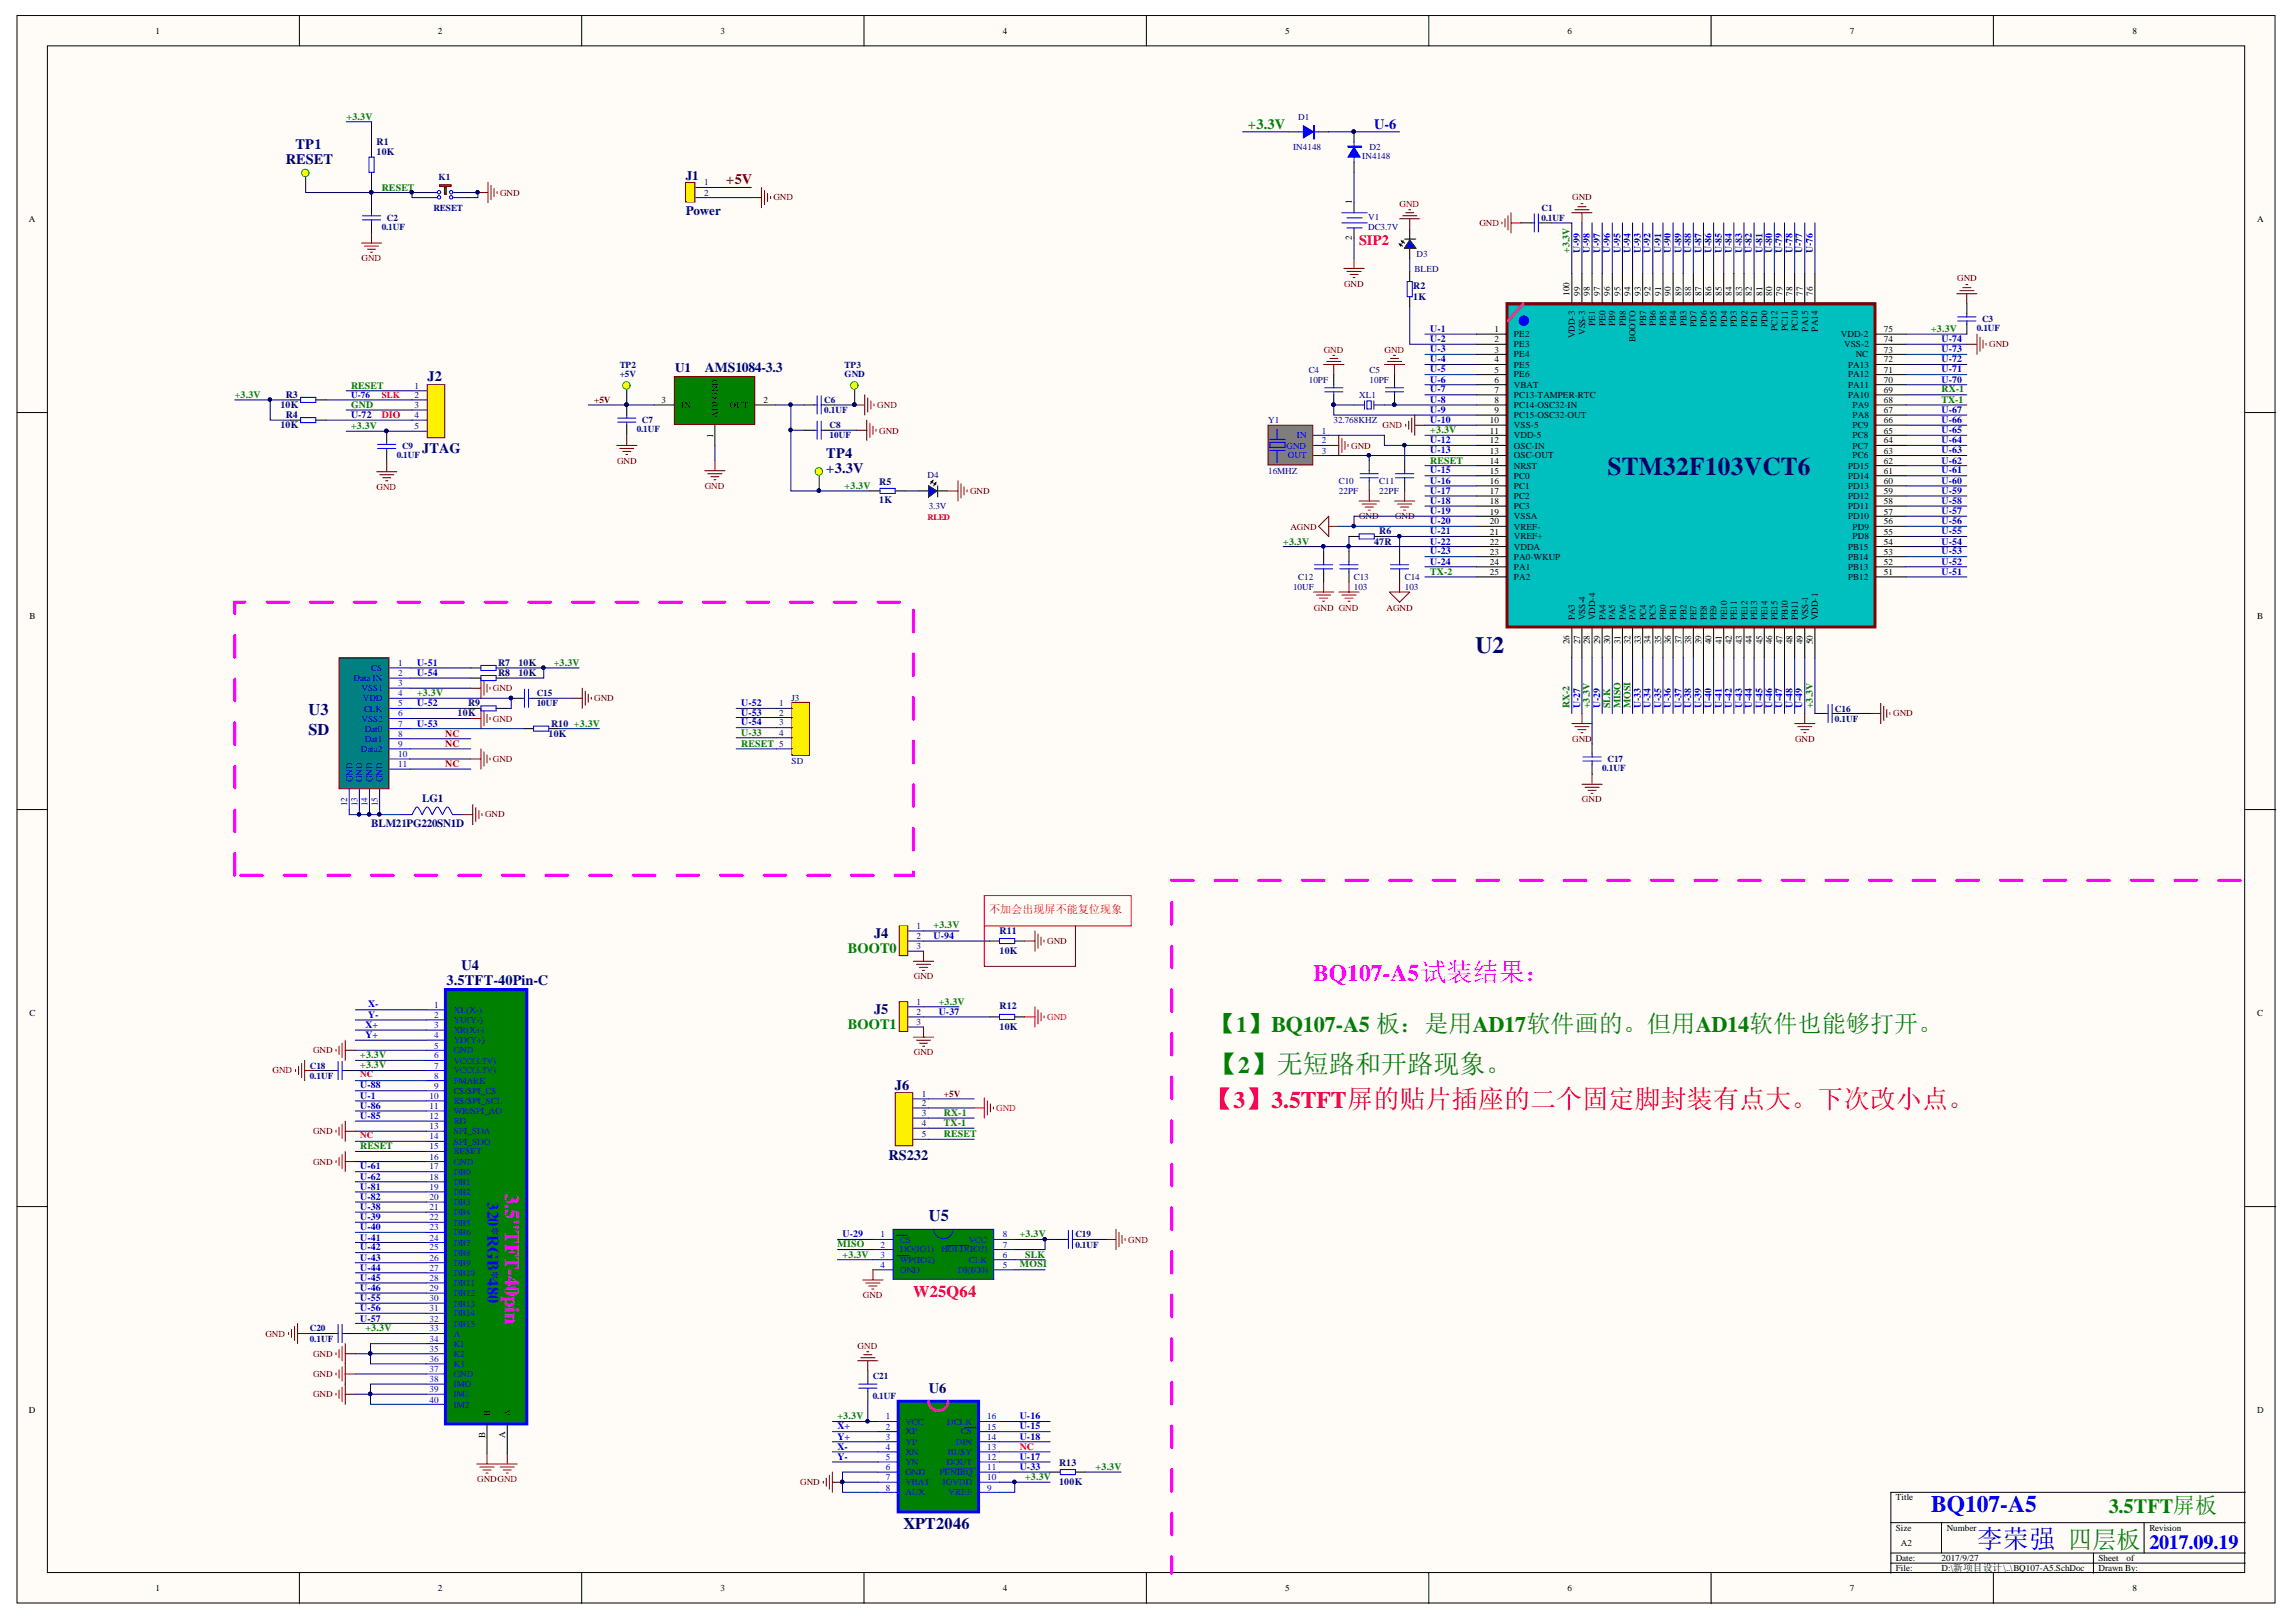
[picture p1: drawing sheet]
<svg xmlns="http://www.w3.org/2000/svg" width="297mm" height="210mm" viewBox="0 0 297 210" stroke-linecap="round" stroke-linejoin="round" font-family="sans-serif">
<defs><g id="words">
<text font-size="3.4" fill="#f00" x="156.2" y="143.4">【3】3.5TFT屏的贴片插座的二个固定脚封装有点大。下次改小点。</text>
<text font-size="3.4" fill="#008000" x="156.8" y="138.8">【2】无短路和开路现象。</text>
<text font-size="3.4" fill="#00f" x="255.7" y="200.3">李荣强 四层板</text>
<text font-size="3.3" fill="#000080" x="208" y="61.5">STM32F103VCT6</text>
<text font-size="3.1" fill="#008000" x="156.8" y="133.6">【1】BQ107-A5 板：是用AD17软件画的。但用AD14软件也能够打开。</text>
<text font-size="3" fill="#000080" x="190.9" y="84.5">U2</text>
<text font-size="3" fill="#f0f" x="169.9" y="127">BQ107-A5试装结果：</text>
<text font-size="3" fill="#00f" x="249.8" y="195.7">BQ107-A5</text>
<text font-size="2.6" fill="#f0f" x="65.4" y="154.5" transform="rotate(90 65.4 154.5)">3.5&quot;TFT-40pin</text>
<text font-size="2.6" fill="#008000" x="272.8" y="195.9">3.5TFT屏板</text>
<text font-size="2.6" fill="#00f" x="278.1" y="200.4">2017.09.19</text>
<g font-size="2.1" fill="#000080">
<text x="39.9" y="92.5">U3</text>
<text x="39.9" y="95.1">SD</text>
<text x="120.2" y="158">U5</text>
<text x="116.9" y="197.9">XPT2046</text>
</g>
<text font-size="2.1" fill="#00f" x="63.1" y="155.6" transform="rotate(90 63.1 155.6)">320*RGB*480</text>
<text font-size="2.1" fill="#f00" x="118.1" y="167.8">W25Q64</text>
<g font-size="1.9" fill="#008000">
<text x="161.4" y="16.7">+3.3V</text>
<text x="109.7" y="123.4">BOOT0</text>
<text x="109.7" y="133.2">BOOT1</text>
</g>
<text font-size="1.9" fill="#00f" x="177.8" y="16.7">U-6</text>
<g font-size="1.9" fill="#000080">
<text x="37" y="21.2">RESET</text>
<text x="38.2" y="19.3">TP1</text>
<text x="55.3" y="49.3">J2</text>
<text x="54.6" y="58.6">JTAG</text>
<text x="106.9" y="59.2">TP4</text>
<text x="106.9" y="61.2">+3.3V</text>
<text x="59.7" y="125.6">U4</text>
<text x="113.1" y="121.3">J4</text>
<text x="57.8" y="127.5">3.5TFT-40Pin-C</text>
<text x="113.1" y="131.2">J5</text>
<text x="115.8" y="141">J6</text>
<text x="114.9" y="150.2">RS232</text>
<text x="120.2" y="180.3">U6</text>
</g>
<text font-size="1.9" fill="#800000" x="94" y="23.8">+5V</text>
<text font-size="1.9" fill="#f00" x="175.8" y="31.7">SIP2</text>
<text font-size="1.8" fill="#000080" x="91.2" y="48.1">AMS1084-3.3</text>
<g font-size="1.7" fill="#000080">
<text x="88.7" y="23.2">J1</text>
<text x="88.7" y="27.8">Power</text>
<text x="87.4" y="48.1">U1</text>
</g>
<g font-size="1.4" fill="#000080">
<text x="48" y="107.1">BLM21PG220SN1D</text>
<text x="54.6" y="103.8">LG1</text>
</g>
<text font-size="1.4" fill="#f00" x="128" y="118.2">不加会出现屏不能复位现象</text>
<g font-size="1.3" fill="#008000">
<text x="44.8" y="15.5">+3.3V</text>
<text x="49.4" y="24.7">RESET</text>
<text x="203.1" y="32.8" transform="rotate(-90 203.1 32.8)">+3.3V</text>
<text x="249.8" y="42.9">+3.3V</text>
<text x="30.4" y="51.5">+3.3V</text>
<text x="45.4" y="50.3">RESET</text>
<text x="45.4" y="52.8">GND</text>
<text x="251.2" y="52.1">TX-1</text>
<text x="251.2" y="50.8">RX-1</text>
<text x="45.4" y="55.5">+3.3V</text>
<text x="185" y="60">RESET</text>
<text x="185" y="56">+3.3V</text>
<text x="109.3" y="63.3">+3.3V</text>
<text x="166" y="70.5">+3.3V</text>
<text x="185" y="74.4">TX-2</text>
<text x="71.6" y="86.2">+3.3V</text>
<text x="54" y="90.1">+3.3V</text>
<text x="95.9" y="95.2">U-33</text>
<text x="203.1" y="91.7" transform="rotate(-90 203.1 91.7)">RX-2</text>
<text x="205.7" y="91.7" transform="rotate(-90 205.7 91.7)">+3.3V</text>
<text x="208.3" y="91.7" transform="rotate(-90 208.3 91.7)">SLK</text>
<text x="209.7" y="91.7" transform="rotate(-90 209.7 91.7)">MISO</text>
<text x="210.9" y="91.7" transform="rotate(-90 210.9 91.7)">MOSI</text>
<text x="234.5" y="91.7" transform="rotate(-90 234.5 91.7)">+3.3V</text>
<text x="95.9" y="96.7">RESET 5</text>
<text x="120.8" y="120.2">+3.3V</text>
<text x="121.4" y="130">+3.3V</text>
<text x="46.6" y="137">+3.3V</text>
<text x="46.6" y="138.2">+3.3V</text>
<text x="46.6" y="148.7">RESET</text>
<text x="122.1" y="144.4">RX-1</text>
<text x="122.1" y="145.8">TX-1</text>
<text x="122.1" y="147.2">RESET</text>
<text x="108.3" y="161.4">MISO</text>
<text x="131.9" y="160.1">+3.3V</text>
<text x="109" y="162.7">+3.3V</text>
<text x="131.9" y="164">MOSI</text>
<text x="132.6" y="162.7">SLK</text>
<text x="47.3" y="172.3">+3.3V</text>
<text x="108.3" y="183.7">+3.3V</text>
<text x="132.6" y="191.6">+3.3V</text>
<text x="141.7" y="190.2">+3.3V</text>
</g>
<g font-size="1.3" fill="#000080">
<text x="48.7" y="18.8">R1</text>
<text x="48.7" y="20">10K</text>
<text x="182.8" y="37.4">R2</text>
<text x="182.8" y="38.9">1K</text>
<text x="36.3" y="52.8">10K</text>
<text x="37" y="51.5">R3</text>
<text x="36.3" y="55.4">10K</text>
<text x="37" y="54.1">R4</text>
<text x="113.7" y="62.8">R5</text>
<text x="113.7" y="65.1">1K</text>
<text x="177.8" y="70.5">47R</text>
<text x="178.4" y="69.1">R6</text>
<text x="64.4" y="86.2">R7</text>
<text x="64.4" y="87.5">R8</text>
<text x="67.1" y="86.2">10K</text>
<text x="67.1" y="87.5">10K</text>
<text x="59.2" y="92.7">10K</text>
<text x="60.6" y="91.4">R9</text>
<text x="71" y="95.3">10K</text>
<text x="71.3" y="94">R10 +3.3V</text>
<text x="129.3" y="120.8">R11</text>
<text x="129.3" y="123.5">10K</text>
<text x="129.3" y="130.6">R12</text>
<text x="129.3" y="133.3">10K</text>
<text x="137" y="189.8">R13</text>
<text x="137" y="192.1">100K</text>
</g>
<g font-size="1.3" fill="#00f">
<text x="204.4" y="32.8" transform="rotate(-90 204.4 32.8)">U-99</text>
<text x="205.7" y="32.8" transform="rotate(-90 205.7 32.8)">U-98</text>
<text x="207" y="32.8" transform="rotate(-90 207 32.8)">U-97</text>
<text x="208.3" y="32.8" transform="rotate(-90 208.3 32.8)">U-96</text>
<text x="209.7" y="32.8" transform="rotate(-90 209.7 32.8)">U-95</text>
<text x="210.9" y="32.8" transform="rotate(-90 210.9 32.8)">U-94</text>
<text x="212.3" y="32.8" transform="rotate(-90 212.3 32.8)">U-93</text>
<text x="213.5" y="32.8" transform="rotate(-90 213.5 32.8)">U-92</text>
<text x="214.9" y="32.8" transform="rotate(-90 214.9 32.8)">U-91</text>
<text x="216.2" y="32.8" transform="rotate(-90 216.2 32.8)">U-90</text>
<text x="217.5" y="32.8" transform="rotate(-90 217.5 32.8)">U-89</text>
<text x="218.8" y="32.8" transform="rotate(-90 218.8 32.8)">U-88</text>
<text x="220.1" y="32.8" transform="rotate(-90 220.1 32.8)">U-87</text>
<text x="221.4" y="32.8" transform="rotate(-90 221.4 32.8)">U-86</text>
<text x="222.8" y="32.8" transform="rotate(-90 222.8 32.8)">U-85</text>
<text x="224" y="32.8" transform="rotate(-90 224 32.8)">U-84</text>
<text x="225.4" y="32.8" transform="rotate(-90 225.4 32.8)">U-83</text>
<text x="226.7" y="32.8" transform="rotate(-90 226.7 32.8)">U-82</text>
<text x="228" y="32.8" transform="rotate(-90 228 32.8)">U-81</text>
<text x="229.3" y="32.8" transform="rotate(-90 229.3 32.8)">U-80</text>
<text x="230.5" y="32.8" transform="rotate(-90 230.5 32.8)">U-79</text>
<text x="231.9" y="32.8" transform="rotate(-90 231.9 32.8)">U-78</text>
<text x="233.2" y="32.8" transform="rotate(-90 233.2 32.8)">U-77</text>
<text x="234.5" y="32.8" transform="rotate(-90 234.5 32.8)">U-76</text>
<text x="185" y="42.9">U-1</text>
<text x="185" y="44.3">U-2</text>
<text x="185" y="45.5">U-3</text>
<text x="185" y="46.9">U-4</text>
<text x="251.2" y="46.9">U-72</text>
<text x="251.2" y="45.5">U-73</text>
<text x="251.2" y="44.3">U-74</text>
<text x="185" y="48.2">U-5</text>
<text x="185" y="49.5">U-6</text>
<text x="185" y="50.8">U-7</text>
<text x="185" y="52.1">U-8</text>
<text x="185" y="53.4">U-9</text>
<text x="251.2" y="53.4">U-67</text>
<text x="251.2" y="49.5">U-70</text>
<text x="251.2" y="48.2">U-71</text>
<text x="45.4" y="54.1">U-72</text>
<text x="185" y="54.8">U-10</text>
<text x="185" y="57.4">U-12</text>
<text x="185" y="58.6">U-13</text>
<text x="251.2" y="60">U-62</text>
<text x="251.2" y="58.6">U-63</text>
<text x="251.2" y="57.4">U-64</text>
<text x="251.2" y="56">U-65</text>
<text x="251.2" y="54.8">U-66</text>
<text x="185" y="61.3">U-15</text>
<text x="185" y="62.6">U-16</text>
<text x="185" y="63.9">U-17</text>
<text x="185" y="65.2">U-18</text>
<text x="251.2" y="65.2">U-58</text>
<text x="251.2" y="63.9">U-59</text>
<text x="251.2" y="62.6">U-60</text>
<text x="251.2" y="61.3">U-61</text>
<text x="185" y="66.5">U-19</text>
<text x="185" y="67.9">U-20</text>
<text x="185" y="69.1">U-21</text>
<text x="185" y="70.5">U-22</text>
<text x="185" y="71.7">U-23</text>
<text x="251.2" y="71.7">U-53</text>
<text x="251.2" y="70.5">U-54</text>
<text x="251.2" y="69.1">U-55</text>
<text x="251.2" y="67.9">U-56</text>
<text x="251.2" y="66.5">U-57</text>
<text x="185" y="73.1">U-24</text>
<text x="251.2" y="74.4">U-51</text>
<text x="251.2" y="73.1">U-52</text>
<text x="54" y="86.2">U-51</text>
<text x="54" y="87.5">U-54</text>
<text x="54" y="91.4">U-52</text>
<text x="54" y="94">U-53</text>
<text x="95.9" y="91.4">U-52</text>
<text x="95.9" y="92.6">U-53</text>
<text x="95.9" y="93.9">U-54</text>
<text x="204.4" y="91.7" transform="rotate(-90 204.4 91.7)">U-27</text>
<text x="207" y="91.7" transform="rotate(-90 207 91.7)">U-29</text>
<text x="212.3" y="91.7" transform="rotate(-90 212.3 91.7)">U-33</text>
<text x="213.5" y="91.7" transform="rotate(-90 213.5 91.7)">U-34</text>
<text x="214.9" y="91.7" transform="rotate(-90 214.9 91.7)">U-35</text>
<text x="216.2" y="91.7" transform="rotate(-90 216.2 91.7)">U-36</text>
<text x="217.5" y="91.7" transform="rotate(-90 217.5 91.7)">U-37</text>
<text x="218.8" y="91.7" transform="rotate(-90 218.8 91.7)">U-38</text>
<text x="220.1" y="91.7" transform="rotate(-90 220.1 91.7)">U-39</text>
<text x="221.4" y="91.7" transform="rotate(-90 221.4 91.7)">U-40</text>
<text x="222.8" y="91.7" transform="rotate(-90 222.8 91.7)">U-41</text>
<text x="224" y="91.7" transform="rotate(-90 224 91.7)">U-42</text>
<text x="225.4" y="91.7" transform="rotate(-90 225.4 91.7)">U-43</text>
<text x="226.7" y="91.7" transform="rotate(-90 226.7 91.7)">U-44</text>
<text x="228" y="91.7" transform="rotate(-90 228 91.7)">U-45</text>
<text x="229.3" y="91.7" transform="rotate(-90 229.3 91.7)">U-46</text>
<text x="230.5" y="91.7" transform="rotate(-90 230.5 91.7)">U-47</text>
<text x="231.9" y="91.7" transform="rotate(-90 231.9 91.7)">U-48</text>
<text x="233.2" y="91.7" transform="rotate(-90 233.2 91.7)">U-49</text>
<text x="120.8" y="121.5">U-94</text>
<text x="47.6" y="130.4">X-</text>
<text x="47.6" y="131.7">Y-</text>
<text x="121.4" y="131.3">U-37</text>
<text x="47.3" y="133">X+</text>
<text x="47.3" y="134.4">Y+</text>
<text x="46.6" y="140.9">U-88</text>
<text x="46.6" y="142.2">U-1</text>
<text x="46.6" y="143.5">U-86</text>
<text x="46.6" y="144.8">U-85</text>
<text x="46.6" y="151.3">U-61</text>
<text x="46.6" y="152.7">U-62</text>
<text x="46.6" y="154">U-81</text>
<text x="46.6" y="155.3">U-82</text>
<text x="46.6" y="156.6">U-38</text>
<text x="46.6" y="157.9">U-39</text>
<text x="46.6" y="159.2">U-40</text>
<text x="46.6" y="160.5">U-41</text>
<text x="46.6" y="161.8">U-42</text>
<text x="109" y="160.1">U-29</text>
<text x="46.6" y="163.2">U-43</text>
<text x="46.6" y="164.4">U-44</text>
<text x="46.6" y="165.8">U-45</text>
<text x="46.6" y="167">U-46</text>
<text x="46.6" y="168.4">U-55</text>
<text x="46.6" y="169.7">U-56</text>
<text x="46.6" y="171">U-57</text>
<text x="108.3" y="185">X+</text>
<text x="131.9" y="185">U-15</text>
<text x="131.9" y="183.7">U-16</text>
<text x="108.3" y="186.3">Y+</text>
<text x="108.3" y="187.6">X-</text>
<text x="108.3" y="188.9">Y-</text>
<text x="131.9" y="188.9">U-17</text>
<text x="131.9" y="186.3">U-18</text>
<text x="131.9" y="190.2">U-33</text>
</g>
<g font-size="1.3" fill="#f00">
<text x="49.4" y="54.1">DIO</text>
<text x="131.9" y="187.6">NC</text>
</g>
<g font-size="1.3" fill="#bf0000">
<text x="57.6" y="95.3">NC</text>
<text x="57.6" y="99.3">NC</text>
<text x="57.6" y="96.7">NC</text>
</g>
<g font-size="1.2">
<text x="20.1" y="4.4">1</text>
<text x="56.7" y="4.4">2</text>
<text x="93.2" y="4.4">3</text>
<text x="129.7" y="4.4">4</text>
<text x="166.3" y="4.4">5</text>
<text x="202.8" y="4.4">6</text>
<text x="239.3" y="4.4">7</text>
<text x="275.9" y="4.4">8</text>
<text x="3.7" y="28.7">A</text>
<text x="174.9" y="26.5" transform="rotate(-90 174.9 26.5)">1</text>
<text x="292" y="28.7">A</text>
<text x="174.9" y="31.1" transform="rotate(-90 174.9 31.1)">2</text>
<text x="203.1" y="38.3" transform="rotate(-90 203.1 38.3)">100</text>
<text x="204.4" y="38.3" transform="rotate(-90 204.4 38.3)">99</text>
<text x="205.7" y="38.3" transform="rotate(-90 205.7 38.3)">98</text>
<text x="207" y="38.3" transform="rotate(-90 207 38.3)">97</text>
<text x="208.3" y="38.3" transform="rotate(-90 208.3 38.3)">96</text>
<text x="209.7" y="38.3" transform="rotate(-90 209.7 38.3)">95</text>
<text x="210.9" y="38.3" transform="rotate(-90 210.9 38.3)">94</text>
<text x="212.3" y="38.3" transform="rotate(-90 212.3 38.3)">93</text>
<text x="213.5" y="38.3" transform="rotate(-90 213.5 38.3)">92</text>
<text x="214.9" y="38.3" transform="rotate(-90 214.9 38.3)">91</text>
<text x="216.2" y="38.3" transform="rotate(-90 216.2 38.3)">90</text>
<text x="217.5" y="38.3" transform="rotate(-90 217.5 38.3)">89</text>
<text x="218.8" y="38.3" transform="rotate(-90 218.8 38.3)">88</text>
<text x="220.1" y="38.3" transform="rotate(-90 220.1 38.3)">87</text>
<text x="221.4" y="38.3" transform="rotate(-90 221.4 38.3)">86</text>
<text x="222.8" y="38.3" transform="rotate(-90 222.8 38.3)">85</text>
<text x="224" y="38.3" transform="rotate(-90 224 38.3)">84</text>
<text x="225.4" y="38.3" transform="rotate(-90 225.4 38.3)">83</text>
<text x="226.7" y="38.3" transform="rotate(-90 226.7 38.3)">82</text>
<text x="228" y="38.3" transform="rotate(-90 228 38.3)">81</text>
<text x="229.3" y="38.3" transform="rotate(-90 229.3 38.3)">80</text>
<text x="230.6" y="38.3" transform="rotate(-90 230.6 38.3)">79</text>
<text x="231.9" y="38.3" transform="rotate(-90 231.9 38.3)">78</text>
<text x="233.2" y="38.3" transform="rotate(-90 233.2 38.3)">77</text>
<text x="234.5" y="38.3" transform="rotate(-90 234.5 38.3)">76</text>
<text x="193.3" y="43">1</text>
<text x="193.3" y="44.3">2</text>
<text x="193.3" y="45.6">3</text>
<text x="193.3" y="46.9">4</text>
<text x="195.9" y="43.6">PE2</text>
<text x="195.9" y="45">PE3</text>
<text x="195.9" y="46.2">PE4</text>
<text x="195.9" y="47.6">PE5</text>
<text x="203.7" y="43.8" transform="rotate(-90 203.7 43.8)">VDD-3</text>
<text x="205.1" y="43.4" transform="rotate(-90 205.1 43.4)">VSS-3</text>
<text x="206.4" y="42.2" transform="rotate(-90 206.4 42.2)">PE1</text>
<text x="207.7" y="42.2" transform="rotate(-90 207.7 42.2)">PE0</text>
<text x="209" y="42.3" transform="rotate(-90 209 42.3)">PB9</text>
<text x="210.3" y="42.3" transform="rotate(-90 210.3 42.3)">PB8</text>
<text x="211.6" y="44.3" transform="rotate(-90 211.6 44.3)">BOOTO</text>
<text x="213" y="42.3" transform="rotate(-90 213 42.3)">PB7</text>
<text x="214.2" y="42.3" transform="rotate(-90 214.2 42.3)">PB6</text>
<text x="215.6" y="42.3" transform="rotate(-90 215.6 42.3)">PB5</text>
<text x="216.8" y="42.3" transform="rotate(-90 216.8 42.3)">PB4</text>
<text x="218.2" y="42.3" transform="rotate(-90 218.2 42.3)">PB3</text>
<text x="219.5" y="42.3" transform="rotate(-90 219.5 42.3)">PD7</text>
<text x="220.8" y="42.3" transform="rotate(-90 220.8 42.3)">PD6</text>
<text x="222.1" y="42.3" transform="rotate(-90 222.1 42.3)">PD5</text>
<text x="223.4" y="42.3" transform="rotate(-90 223.4 42.3)">PD4</text>
<text x="224.7" y="42.3" transform="rotate(-90 224.7 42.3)">PD3</text>
<text x="226.1" y="42.3" transform="rotate(-90 226.1 42.3)">PD2</text>
<text x="227.3" y="42.3" transform="rotate(-90 227.3 42.3)">PD1</text>
<text x="228.7" y="42.3" transform="rotate(-90 228.7 42.3)">PD0</text>
<text x="230" y="42.8" transform="rotate(-90 230 42.8)">PC12</text>
<text x="231.3" y="42.8" transform="rotate(-90 231.3 42.8)">PC11</text>
<text x="232.6" y="42.8" transform="rotate(-90 232.6 42.8)">PC10</text>
<text x="233.9" y="42.9" transform="rotate(-90 233.9 42.9)">PA15</text>
<text x="235.2" y="42.9" transform="rotate(-90 235.2 42.9)">PA14</text>
<text x="238.2" y="43.6">VDD-2</text>
<text x="238.6" y="45">VSS-2</text>
<text x="239.1" y="47.6">PA13</text>
<text x="240.1" y="46.2">NC</text>
<text x="243.7" y="46.9">72</text>
<text x="243.7" y="45.6">73</text>
<text x="243.7" y="44.3">74</text>
<text x="243.7" y="43">75</text>
<text x="85.6" y="52.1">3</text>
<text x="88.1" y="52.8">IN</text>
<text x="94.4" y="52.8">OUT</text>
<text x="98.8" y="52.1">2</text>
<text x="193.3" y="48.3">5</text>
<text x="193.3" y="49.5">6</text>
<text x="193.3" y="50.9">7</text>
<text x="193.3" y="52.1">8</text>
<text x="193.3" y="53.5">9</text>
<text x="195.9" y="48.8">PE6</text>
<text x="195.9" y="50.2">VBAT</text>
<text x="195.9" y="51.5">PC13-TAMPER-RTC</text>
<text x="195.9" y="52.8">PC14-OSC32-IN</text>
<text x="239.1" y="51.5">PA10</text>
<text x="239.1" y="50.2">PA11</text>
<text x="239.1" y="48.8">PA12</text>
<text x="239.7" y="52.8">PA9</text>
<text x="243.7" y="53.5">67</text>
<text x="243.7" y="52.1">68</text>
<text x="243.7" y="50.9">69</text>
<text x="243.7" y="49.5">70</text>
<text x="243.7" y="48.3">71</text>
<text x="92.3" y="56.7" transform="rotate(-90 92.3 56.7)">1</text>
<text x="92.9" y="54.1" transform="rotate(-90 92.9 54.1)">ADJ/GND</text>
<text x="192.7" y="54.8">10</text>
<text x="192.7" y="56.1">11</text>
<text x="192.7" y="57.4">12</text>
<text x="192.7" y="58.7">13</text>
<text x="192.7" y="60">14</text>
<text x="195.9" y="54.1">PC15-OSC32-OUT</text>
<text x="195.9" y="55.4">VSS-5</text>
<text x="195.9" y="56.7">VDD-5</text>
<text x="195.9" y="58.1">OSC-IN</text>
<text x="195.9" y="59.3">OSC-OUT</text>
<text x="239.7" y="59.3">PC6</text>
<text x="239.7" y="58.1">PC7</text>
<text x="239.7" y="56.7">PC8</text>
<text x="239.7" y="55.4">PC9</text>
<text x="239.7" y="54.1">PA8</text>
<text x="243.7" y="60">62</text>
<text x="243.7" y="58.7">63</text>
<text x="243.7" y="57.4">64</text>
<text x="243.7" y="56.1">65</text>
<text x="243.7" y="54.8">66</text>
<text x="192.7" y="61.3">15</text>
<text x="192.7" y="62.6">16</text>
<text x="192.7" y="64">17</text>
<text x="192.7" y="65.2">18</text>
<text x="195.9" y="60.7">NRST</text>
<text x="195.9" y="61.9">PC0</text>
<text x="195.9" y="63.3">PC1</text>
<text x="195.9" y="64.6">PC2</text>
<text x="195.9" y="65.9">PC3</text>
<text x="239.1" y="65.9">PD11</text>
<text x="239.1" y="64.6">PD12</text>
<text x="239.1" y="63.3">PD13</text>
<text x="239.1" y="61.9">PD14</text>
<text x="239.1" y="60.7">PD15</text>
<text x="243.7" y="65.2">58</text>
<text x="243.7" y="64">59</text>
<text x="243.7" y="62.6">60</text>
<text x="243.7" y="61.3">61</text>
<text x="192.7" y="66.6">19</text>
<text x="192.7" y="67.9">20</text>
<text x="192.7" y="69.2">21</text>
<text x="192.7" y="70.5">22</text>
<text x="192.7" y="71.8">23</text>
<text x="195.9" y="67.2">VSSA</text>
<text x="195.9" y="68.5">VREF-</text>
<text x="195.9" y="69.8">VREF+</text>
<text x="195.9" y="71.1">VDDA</text>
<text x="239.1" y="71.1">PB15</text>
<text x="239.1" y="67.2">PD10</text>
<text x="239.7" y="69.8">PD8</text>
<text x="239.7" y="68.5">PD9</text>
<text x="243.7" y="71.8">53</text>
<text x="243.7" y="70.5">54</text>
<text x="243.7" y="69.2">55</text>
<text x="243.7" y="67.9">56</text>
<text x="243.7" y="66.6">57</text>
<text x="192.7" y="73.1">24</text>
<text x="192.7" y="74.4">25</text>
<text x="195.9" y="72.4">PA0-WKUP</text>
<text x="195.9" y="73.8">PA1</text>
<text x="195.9" y="75">PA2</text>
<text x="239.1" y="75">PB12</text>
<text x="239.1" y="73.8">PB13</text>
<text x="239.1" y="72.4">PB14</text>
<text x="243.7" y="74.4">51</text>
<text x="243.7" y="73.1">52</text>
<text x="3.8" y="80.1">B</text>
<text x="203.1" y="83.4" transform="rotate(-90 203.1 83.4)">26</text>
<text x="203.7" y="80.3" transform="rotate(-90 203.7 80.3)">PA3</text>
<text x="204.4" y="83.4" transform="rotate(-90 204.4 83.4)">27</text>
<text x="205.1" y="80.3" transform="rotate(-90 205.1 80.3)">VSS-4</text>
<text x="205.7" y="83.4" transform="rotate(-90 205.7 83.4)">28</text>
<text x="206.4" y="80.3" transform="rotate(-90 206.4 80.3)">VDD-4</text>
<text x="207" y="83.4" transform="rotate(-90 207 83.4)">29</text>
<text x="207.7" y="80.3" transform="rotate(-90 207.7 80.3)">PA4</text>
<text x="208.3" y="83.4" transform="rotate(-90 208.3 83.4)">30</text>
<text x="209" y="80.3" transform="rotate(-90 209 80.3)">PA5</text>
<text x="209.7" y="83.4" transform="rotate(-90 209.7 83.4)">31</text>
<text x="210.3" y="80.3" transform="rotate(-90 210.3 80.3)">PA6</text>
<text x="210.9" y="83.4" transform="rotate(-90 210.9 83.4)">32</text>
<text x="211.6" y="80.3" transform="rotate(-90 211.6 80.3)">PA7</text>
<text x="212.3" y="83.4" transform="rotate(-90 212.3 83.4)">33</text>
<text x="213" y="80.3" transform="rotate(-90 213 80.3)">PC4</text>
<text x="213.5" y="83.4" transform="rotate(-90 213.5 83.4)">34</text>
<text x="214.2" y="80.3" transform="rotate(-90 214.2 80.3)">PC5</text>
<text x="214.9" y="83.4" transform="rotate(-90 214.9 83.4)">35</text>
<text x="215.6" y="80.3" transform="rotate(-90 215.6 80.3)">PB0</text>
<text x="216.2" y="83.4" transform="rotate(-90 216.2 83.4)">36</text>
<text x="216.8" y="80.3" transform="rotate(-90 216.8 80.3)">PB1</text>
<text x="217.5" y="83.4" transform="rotate(-90 217.5 83.4)">37</text>
<text x="218.2" y="80.3" transform="rotate(-90 218.2 80.3)">PB2</text>
<text x="218.8" y="83.4" transform="rotate(-90 218.8 83.4)">38</text>
<text x="219.5" y="80.3" transform="rotate(-90 219.5 80.3)">PE7</text>
<text x="220.1" y="83.4" transform="rotate(-90 220.1 83.4)">39</text>
<text x="220.8" y="80.3" transform="rotate(-90 220.8 80.3)">PE8</text>
<text x="221.4" y="83.4" transform="rotate(-90 221.4 83.4)">40</text>
<text x="222.1" y="80.3" transform="rotate(-90 222.1 80.3)">PE9</text>
<text x="222.8" y="83.4" transform="rotate(-90 222.8 83.4)">41</text>
<text x="223.4" y="80.3" transform="rotate(-90 223.4 80.3)">PE10</text>
<text x="224" y="83.4" transform="rotate(-90 224 83.4)">42</text>
<text x="224.7" y="80.3" transform="rotate(-90 224.7 80.3)">PE11</text>
<text x="225.4" y="83.4" transform="rotate(-90 225.4 83.4)">43</text>
<text x="226.1" y="80.3" transform="rotate(-90 226.1 80.3)">PE12</text>
<text x="226.7" y="83.4" transform="rotate(-90 226.7 83.4)">44</text>
<text x="227.3" y="80.3" transform="rotate(-90 227.3 80.3)">PE13</text>
<text x="228" y="83.4" transform="rotate(-90 228 83.4)">45</text>
<text x="228.7" y="80.3" transform="rotate(-90 228.7 80.3)">PE14</text>
<text x="229.3" y="83.4" transform="rotate(-90 229.3 83.4)">46</text>
<text x="230" y="80.3" transform="rotate(-90 230 80.3)">PE15</text>
<text x="230.6" y="83.4" transform="rotate(-90 230.6 83.4)">47</text>
<text x="231.3" y="80.3" transform="rotate(-90 231.3 80.3)">PB10</text>
<text x="231.9" y="83.4" transform="rotate(-90 231.9 83.4)">48</text>
<text x="232.6" y="80.3" transform="rotate(-90 232.6 80.3)">PB11</text>
<text x="233.2" y="83.4" transform="rotate(-90 233.2 83.4)">49</text>
<text x="233.9" y="80.3" transform="rotate(-90 233.9 80.3)">VSS-1</text>
<text x="234.5" y="83.4" transform="rotate(-90 234.5 83.4)">50</text>
<text x="235.2" y="80.3" transform="rotate(-90 235.2 80.3)">VDD-1</text>
<text x="292" y="80.1">B</text>
<text x="3.8" y="131.5">C</text>
<text x="292" y="131.5">C</text>
<text x="3.7" y="182.8">D</text>
<text x="63.4" y="183.3" transform="rotate(-90 63.4 183.3)">B</text>
<text x="66.1" y="183.3" transform="rotate(-90 66.1 183.3)">A</text>
<text x="292" y="182.8">D</text>
<text x="62.8" y="186.1" transform="rotate(-90 62.8 186.1)">B</text>
<text x="65.4" y="186.1" transform="rotate(-90 65.4 186.1)">A</text>
<text x="245.3" y="194.2">Title</text>
<text x="245.3" y="198.1">Size</text>
<text x="245.3" y="202">Date:</text>
<text x="245.3" y="203.3">File:</text>
<text x="245.9" y="200.1">A2</text>
<text x="251.2" y="202">2017/9/27</text>
<text x="251.2" y="203.3">D:\新项目设计\..\BQ107-A5.SchDoc</text>
<text x="251.9" y="198.1">Number</text>
<text x="271.5" y="202">Sheet</text>
<text x="271.5" y="203.3">Drawn By:</text>
<text x="275.1" y="202">of</text>
<text x="278.1" y="198.1">Revision</text>
<text x="20.1" y="205.9">1</text>
<text x="56.7" y="205.9">2</text>
<text x="93.2" y="205.9">3</text>
<text x="129.7" y="205.9">4</text>
<text x="166.3" y="205.9">5</text>
<text x="202.8" y="205.9">6</text>
<text x="239.3" y="205.9">7</text>
<text x="275.9" y="205.9">8</text>
</g>
<g font-size="1.2" fill="#000080">
<text x="168" y="15.5">D1</text>
<text x="56.7" y="23.3">K1</text>
<text x="167.3" y="19.4">IN4148</text>
<text x="176.2" y="20.6">IN4148</text>
<text x="177.2" y="19.4">D2</text>
<text x="49.4" y="29.7">0.1UF</text>
<text x="50.1" y="28.6">C2</text>
<text x="56.1" y="27.3">RESET</text>
<text x="177" y="28.5">V1</text>
<text x="177" y="29.7">DC3.7V</text>
<text x="199.4" y="27.3">C1</text>
<text x="199.4" y="28.6">0.1UF</text>
<text x="183" y="35.2">BLED</text>
<text x="183.3" y="33.2">D3</text>
<text x="256.4" y="41.7">C3</text>
<text x="80.2" y="47.6">TP2</text>
<text x="109.3" y="47.6">TP3</text>
<text x="255.7" y="42.8">0.1UF</text>
<text x="80.2" y="48.8">+5V</text>
<text x="106.6" y="52.1">C6</text>
<text x="106.6" y="53.5">0.1UF</text>
<text x="109.3" y="48.8">GND</text>
<text x="169.3" y="48.3">C4</text>
<text x="169.3" y="49.5">10PF</text>
<text x="175.8" y="51.5">XL1</text>
<text x="177.2" y="48.3">C5</text>
<text x="177.2" y="49.5">10PF</text>
<text x="51.3" y="59.3">0.1UF</text>
<text x="52" y="58.1">C9</text>
<text x="82.4" y="55.9">0.1UF</text>
<text x="83" y="54.8">C7</text>
<text x="107.3" y="55.4">C8</text>
<text x="107.3" y="56.7">10UF</text>
<text x="164.1" y="54.8">Y1</text>
<text x="172.5" y="54.8">32.768KHZ</text>
<text x="120" y="61.9">D4</text>
<text x="120.2" y="65.9">3.3V</text>
<text x="164.1" y="61.3">16MHZ</text>
<text x="173.2" y="62.6">C10</text>
<text x="173.2" y="64">22PF</text>
<text x="178.4" y="62.6">C11</text>
<text x="178.4" y="64">22PF</text>
<text x="167.3" y="76.4">10UF</text>
<text x="168" y="75">C12</text>
<text x="175.1" y="75">C13</text>
<text x="175.1" y="76.4">103</text>
<text x="181.7" y="75">C14</text>
<text x="181.7" y="76.4">103</text>
<text x="69.4" y="90.1">C15</text>
<text x="69.4" y="91.4">10UF</text>
<text x="102.4" y="90.7">J3</text>
<text x="237.4" y="92.1">C16</text>
<text x="237.4" y="93.4">0.1UF</text>
<text x="102.4" y="98.9">SD</text>
<text x="207.3" y="99.8">0.1UF</text>
<text x="208" y="98.6">C17</text>
<text x="40.1" y="138.3">C18</text>
<text x="40.1" y="139.6">0.1UF</text>
<text x="139.1" y="160.1">C19</text>
<text x="139.1" y="161.5">0.1UF</text>
<text x="40.1" y="172.3">C20</text>
<text x="40.1" y="173.6">0.1UF</text>
<text x="112.9" y="178.5">C21</text>
<text x="112.9" y="181.1">0.1UF</text>
</g>
<g font-size="1.2" fill="#800000">
<text x="64.7" y="25.4">GND</text>
<text x="100" y="25.9">GND</text>
<text x="181.1" y="26.8">GND</text>
<text x="191.4" y="29.2">GND</text>
<text x="203.4" y="25.9">GND</text>
<text x="46.8" y="33.8">GND</text>
<text x="173.9" y="37.1">GND</text>
<text x="253.2" y="36.4">GND</text>
<text x="171.3" y="45.6">GND</text>
<text x="179.1" y="45.6">GND</text>
<text x="257.4" y="45">GND</text>
<text x="76.9" y="52.1">+5V</text>
<text x="113.5" y="52.8">GND</text>
<text x="79.8" y="60">GND</text>
<text x="113.7" y="56.1">GND</text>
<text x="174.8" y="58.1">GND</text>
<text x="178.9" y="55.4">GND</text>
<text x="48.7" y="63.4">GND</text>
<text x="91.2" y="63.3">GND</text>
<text x="125.5" y="64">GND</text>
<text x="166.9" y="68.5">AGND</text>
<text x="175.8" y="67.2">GND</text>
<text x="180.5" y="67.2">GND</text>
<text x="170" y="79">GND GND</text>
<text x="179.4" y="79">AGND</text>
<text x="63.8" y="89.5">GND</text>
<text x="63.8" y="93.4">GND</text>
<text x="76.9" y="90.8">GND</text>
<text x="203.4" y="96">GND</text>
<text x="232.2" y="96">GND</text>
<text x="244.9" y="92.7">GND</text>
<text x="63.8" y="98.6">GND</text>
<text x="62.8" y="105.8">GND</text>
<text x="204.7" y="103.8">GND</text>
<text x="135.5" y="122.2">GND</text>
<text x="118.2" y="126.7">GND</text>
<text x="40.5" y="136.3">GND</text>
<text x="118.2" y="136.5">GND</text>
<text x="35.3" y="138.9">GND</text>
<text x="122.1" y="142">+5V</text>
<text x="40.5" y="146.8">GND</text>
<text x="40.5" y="150.7">GND</text>
<text x="146" y="160.8">GND</text>
<text x="111.6" y="168">GND</text>
<text x="34.3" y="173">GND</text>
<text x="40.5" y="175.6">GND</text>
<text x="40.5" y="178.2">GND</text>
<text x="111" y="174.6">GND</text>
<text x="40.5" y="180.8">GND</text>
<text x="61.7" y="191.8">GNDGND</text>
<text x="103.5" y="192.2">GND</text>
</g>
<g font-size="1.2" fill="#11037f">
<text x="91.1" y="24">1</text>
<text x="91.1" y="25.4">2</text>
<text x="53.6" y="50.3">1</text>
<text x="53.6" y="51.5">2</text>
<text x="53.6" y="52.8">3</text>
<text x="53.6" y="54.1">4</text>
<text x="53.6" y="55.5">5</text>
<text x="100.8" y="91.4">1</text>
<text x="100.8" y="92.6">2</text>
<text x="100.8" y="93.9">3</text>
<text x="100.8" y="95.2">4</text>
<text x="118.6" y="120.2">1</text>
<text x="118.6" y="121.5">2</text>
<text x="118.6" y="122.9">3</text>
<text x="118.6" y="130">1</text>
<text x="118.6" y="131.3">2</text>
<text x="118.6" y="132.7">3</text>
<text x="119.2" y="142">1</text>
<text x="119.2" y="143.1">2</text>
<text x="119.2" y="144.4">3</text>
<text x="119.2" y="145.8">4</text>
<text x="119.2" y="147.2">5</text>
</g>
<g font-size="1.2" fill="#00f">
<text x="45.4" y="51.5">U-76</text>
<text x="166.4" y="58.1">GND</text>
<text x="166.6" y="59.3">OUT</text>
<text x="167.8" y="56.7">IN</text>
<text x="171" y="56.1">1</text>
<text x="171" y="57.4">2</text>
<text x="171" y="58.7">3</text>
<text x="45.8" y="88.1">Data IN</text>
<text x="46.8" y="89.5">VSS1</text>
<text x="48" y="86.9">CS</text>
<text x="51.5" y="86.2">1</text>
<text x="51.5" y="87.5">2</text>
<text x="51.5" y="88.8">3</text>
<text x="46.8" y="93.4">VSS2</text>
<text x="46.9" y="90.8">VDD</text>
<text x="47.1" y="92.1">CLK</text>
<text x="47.2" y="94.7">Dat0</text>
<text x="47.2" y="96">Dat1</text>
<text x="51.5" y="90.1">4</text>
<text x="51.5" y="91.4">5</text>
<text x="51.5" y="92.7">6</text>
<text x="51.5" y="94">7</text>
<text x="51.5" y="95.3">8</text>
<text x="45.6" y="101.2" transform="rotate(-90 45.6 101.2)">GND</text>
<text x="46.7" y="97.3">Data2</text>
<text x="46.9" y="101.2" transform="rotate(-90 46.9 101.2)">GND</text>
<text x="48.2" y="101.2" transform="rotate(-90 48.2 101.2)">GND</text>
<text x="49.5" y="101.2" transform="rotate(-90 49.5 101.2)">GND</text>
<text x="51.5" y="96.7">9</text>
<text x="51.5" y="97.9">10</text>
<text x="51.5" y="99.3">11</text>
<text x="44.9" y="104.4" transform="rotate(-90 44.9 104.4)">12</text>
<text x="46.3" y="104.4" transform="rotate(-90 46.3 104.4)">13</text>
<text x="47.5" y="104.4" transform="rotate(-90 47.5 104.4)">14</text>
<text x="48.9" y="104.4" transform="rotate(-90 48.9 104.4)">15</text>
<text x="56.2" y="130.5">1</text>
<text x="56.2" y="131.7">2</text>
<text x="58.7" y="131.1">XL(X-)</text>
<text x="56.2" y="133.1">3</text>
<text x="56.2" y="134.4">4</text>
<text x="56.2" y="135.7">5</text>
<text x="56.2" y="137">6</text>
<text x="58.7" y="132.4">YU(Y-)</text>
<text x="58.7" y="133.7">XR(X+)</text>
<text x="58.7" y="135">YD(Y+)</text>
<text x="58.7" y="136.3">GND</text>
<text x="58.7" y="137.6">VCC(3.3V)</text>
<text x="55.6" y="142.2">10</text>
<text x="55.6" y="143.6">11</text>
<text x="56.2" y="138.3">7</text>
<text x="56.2" y="139.6">8</text>
<text x="56.2" y="140.9">9</text>
<text x="58.7" y="138.9">VCC(3.3V)</text>
<text x="58.7" y="140.3">FMARK</text>
<text x="58.7" y="141.5">CS/SPI_CS</text>
<text x="58.7" y="142.9">RS/SPI_SCL</text>
<text x="55.6" y="144.8">12</text>
<text x="55.6" y="146.1">13</text>
<text x="55.6" y="147.4">14</text>
<text x="55.6" y="148.7">15</text>
<text x="58.7" y="144.2">WR/SPI_AO</text>
<text x="58.7" y="145.5">RD</text>
<text x="58.7" y="146.8">SPI_SDA</text>
<text x="58.7" y="148.1">SPI_SDO</text>
<text x="58.7" y="149.4">RESET</text>
<text x="55.6" y="150.1">16</text>
<text x="55.6" y="151.3">17</text>
<text x="55.6" y="152.7">18</text>
<text x="55.6" y="154">19</text>
<text x="55.6" y="155.3">20</text>
<text x="58.7" y="150.7">GND</text>
<text x="58.7" y="152">DB0</text>
<text x="58.7" y="153.4">DB1</text>
<text x="58.7" y="154.6">DB2</text>
<text x="58.7" y="156">DB3</text>
<text x="55.6" y="156.6">21</text>
<text x="55.6" y="157.9">22</text>
<text x="55.6" y="159.2">23</text>
<text x="55.6" y="160.5">24</text>
<text x="55.6" y="161.8">25</text>
<text x="58.7" y="157.2">DB4</text>
<text x="58.7" y="158.6">DB5</text>
<text x="58.7" y="159.9">DB6</text>
<text x="58.7" y="161.2">DB7</text>
<text x="113.9" y="160.1">1</text>
<text x="113.9" y="161.5">2</text>
<text x="116.5" y="160.8">CS</text>
<text x="125.3" y="160.8">VCC</text>
<text x="129.7" y="161.5">7</text>
<text x="129.7" y="160.1">8</text>
<text x="55.6" y="163.2">26</text>
<text x="55.6" y="164.4">27</text>
<text x="55.6" y="165.8">28</text>
<text x="55.6" y="167">29</text>
<text x="58.7" y="162.5">DB8</text>
<text x="58.7" y="163.8">DB9</text>
<text x="58.7" y="165.1">DB10</text>
<text x="58.7" y="166.5">DB11</text>
<text x="58.7" y="167.7">DB12</text>
<text x="113.9" y="162.7">3</text>
<text x="113.9" y="164.1">4</text>
<text x="116.5" y="162.1">DO(IO1)</text>
<text x="116.5" y="163.4">WP(IO2)</text>
<text x="116.5" y="164.7">GND</text>
<text x="121.8" y="162.1">HOLD(IO3)</text>
<text x="123.9" y="164.7">DI(IO0)</text>
<text x="125.3" y="163.4">CLK</text>
<text x="129.7" y="164.1">5</text>
<text x="129.7" y="162.7">6</text>
<text x="55.6" y="168.4">30</text>
<text x="55.6" y="169.7">31</text>
<text x="55.6" y="171">32</text>
<text x="55.6" y="172.3">33</text>
<text x="55.6" y="173.6">34</text>
<text x="58.7" y="169.1">DB13</text>
<text x="58.7" y="170.3">DB14</text>
<text x="58.7" y="171.7">DB15</text>
<text x="58.7" y="173">A</text>
<text x="55.6" y="174.9">35</text>
<text x="55.6" y="176.3">36</text>
<text x="55.6" y="177.5">37</text>
<text x="55.6" y="178.9">38</text>
<text x="58.7" y="174.3">K1</text>
<text x="58.7" y="175.6">K2</text>
<text x="58.7" y="176.9">K3</text>
<text x="58.7" y="178.2">GND</text>
<text x="58.7" y="179.6">IMO</text>
<text x="55.6" y="180.1">39</text>
<text x="55.6" y="181.5">40</text>
<text x="58.7" y="180.8">IM1</text>
<text x="58.7" y="182.2">IM2</text>
<text x="114.6" y="183.7">1</text>
<text x="114.6" y="185">2</text>
<text x="117.1" y="184.4">VCC</text>
<text x="117.1" y="185.6">XP</text>
<text x="122.5" y="184.4">DCLK</text>
<text x="124.3" y="185.6">CS</text>
<text x="127.7" y="185">15</text>
<text x="127.7" y="183.7">16</text>
<text x="114.6" y="186.3">3</text>
<text x="114.6" y="187.7">4</text>
<text x="114.6" y="188.9">5</text>
<text x="114.6" y="190.3">6</text>
<text x="114.6" y="191.6">7</text>
<text x="117.1" y="187">YP</text>
<text x="117.1" y="188.3">XN</text>
<text x="117.1" y="189.6">YN</text>
<text x="117.1" y="190.9">GND</text>
<text x="121.5" y="190.9">PENIRQ</text>
<text x="122.5" y="189.6">DOUT</text>
<text x="122.6" y="188.3">BUSY</text>
<text x="123.6" y="187">DIN</text>
<text x="127.7" y="191.6">10</text>
<text x="127.7" y="190.3">11</text>
<text x="127.7" y="188.9">12</text>
<text x="127.7" y="187.7">13</text>
<text x="127.7" y="186.3">14</text>
<text x="114.6" y="192.9">8</text>
<text x="117.1" y="192.2">VBAT</text>
<text x="117.1" y="193.5">AUX</text>
<text x="122" y="192.2">IOVDD</text>
<text x="122.7" y="193.5">VREF</text>
<text x="127.7" y="192.9">9</text>
</g>
<g font-size="1.2" fill="#f00">
<text x="49.4" y="51.5">SLK</text>
<text x="46.6" y="139.4">NC</text>
<text x="46.6" y="147.3">NC</text>
</g>
<g font-size="1.2" fill="#bf0000">
<text x="135.5" y="132">GND</text>
<text x="128.9" y="143.8">GND</text>
</g>
<text font-size="1.1" fill="#f00" x="120" y="67.3">RLED</text>
</g></defs>
<g fill="#fffcf8" stroke="#000" stroke-width=".13">
<path d="M2.2 2h292.1v205.4h-292.1z"/>
<path d="M6.1 5.9h284.3v197.6h-284.3z"/>
</g>
<g fill="none" stroke="#000" stroke-width=".13">
<path d="M38.7 2v3.9M75.3 2v3.9M111.8 2v3.9M148.3 2v3.9M184.8 2v3.9M221.4 2v3.9M257.9 2v3.9M2.2 53.4h3.9M290.5 53.4h3.9M2.2 104.8h3.9M290.5 104.8h3.9M2.2 156.1h3.9"/>
<path d="M290.5 156.1h3.9M244.6 197h45.9M251.2 197v4M277.4 197v4M290.5 193.1h-45.9v10.5M38.7 203.6v3.9M75.3 203.6v3.9M111.8 203.6v3.9M148.3 203.6v3.9M184.8 203.6v3.9M221.4 203.6v3.9M244.6 201h45.9"/>
<path d="M244.6 202.3h45.9M257.9 203.6v3.9M270.8 201v2.6"/>
</g>
<path d="M195 39.3h47.6v41.8h-47.6z" fill="#00bfbf" stroke="#800000" stroke-width=".39"/>
<g fill="none" stroke="#000" stroke-width=".13">
<path d="M203.3 35.4v3.9M204.7 35.4v3.9M206 35.4v3.9M207.3 35.4v3.9M208.6 35.4v3.9M209.9 35.4v3.9M211.2 35.4v3.9M212.5 35.4v3.9M213.8 35.4v3.9M215.1 35.4v3.9M216.5 35.4v3.9M217.8 35.4v3.9"/>
<path d="M219.1 35.4v3.9M220.4 35.4v3.9M221.7 35.4v3.9M223 35.4v3.9M224.3 35.4v3.9M225.6 35.4v3.9M226.9 35.4v3.9M228.2 35.4v3.9M229.6 35.4v3.9M230.9 35.4v3.9M232.2 35.4v3.9M233.5 35.4v3.9"/>
<path d="M234.8 35.4v3.9M191 43.2h4M191 44.6h4M191 45.9h4M191 47.2h4M191 48.5h4M191 49.8h4M191 51.1h4M191 52.4h4M191 53.7h4M191 55h4M191 56.3h4"/>
<path d="M191 57.6h4M191 59h4M242.7 43.2h3.9M242.7 44.6h3.9M242.7 45.9h3.9M242.7 47.2h3.9M242.7 48.5h3.9M242.7 49.8h3.9M242.7 51.1h3.9M242.7 52.4h3.9M242.7 53.7h3.9M242.7 55h3.9"/>
<path d="M242.7 56.3h3.9M242.7 57.6h3.9M242.7 59h3.9M191 60.3h4M191 61.6h4M191 62.9h4M191 64.2h4M191 65.5h4M191 66.8h4M191 68.1h4M191 69.4h4M191 70.7h4"/>
<path d="M191 72h4M191 73.3h4M191 74.7h4M242.7 60.3h3.9M242.7 61.6h3.9M242.7 62.9h3.9M242.7 64.2h3.9M242.7 65.5h3.9M242.7 66.8h3.9M242.7 68.1h3.9M242.7 69.4h3.9M242.7 70.7h3.9"/>
<path d="M242.7 72h3.9M242.7 73.3h3.9M242.7 74.7h3.9M203.3 81.2v3.9M204.7 81.2v3.9M206 81.2v3.9M207.3 81.2v3.9M208.6 81.2v3.9M209.9 81.2v3.9M211.2 81.2v3.9M212.5 81.2v3.9M213.8 81.2v3.9"/>
<path d="M215.1 81.2v3.9M216.5 81.2v3.9M217.8 81.2v3.9M219.1 81.2v3.9M220.4 81.2v3.9M221.7 81.2v3.9M223 81.2v3.9M224.3 81.2v3.9M225.6 81.2v3.9M226.9 81.2v3.9M228.2 81.2v3.9M229.6 81.2v3.9"/>
<path d="M230.9 81.2v3.9M232.2 81.2v3.9M233.5 81.2v3.9M234.8 81.2v3.9"/>
</g>
<path d="M197.1 39.3l-2 2.2" fill="none" stroke="#da2467" stroke-width=".39"/>
<circle cx="197.1" cy="41.5" r=".61" fill="#00f" stroke="#00f" stroke-width=".13"/>
<path d="M164 55h5.8v5.2h-5.8z" fill="#808080" stroke="#800000" stroke-width=".13"/>
<g fill="none" stroke="#00f" stroke-width=".13">
<path d="M173.6 27.5h3.3M173.6 28.8h3.3M174.3 28.2h1.9M174.3 29.5h1.9M198.1 28.8h.4M198.5 27.7v2.3M199 28.8h.4M199 27.7v2.3M164.3 57.2h2v.7h-2zM164.3 56.9h2M164.3 58.3h2M165.2 55.5v1.4"/>
<path d="M165.2 58.3v1.6M169.9 56.3h2M169.9 57.6h2M169.9 59h2M171.4 50.7h2.3M171.4 50.2h2.3M172.6 49.8v.4M172.6 50.7v.4M179.2 50.7h2.4M179.2 50.2h2.4M180.4 49.8v.4M180.4 50.7v.4"/>
<path d="M253.3 41.5h2.3M253.3 41h2.3M254.5 40.6v.4M254.5 41.5v.4M170.1 73.6h2.3M170.1 73.1h2.3M171.2 72.7v.4M171.2 73.6v.4M173.3 73.6h2.4M173.3 73.1h2.4M174.5 72.7v.4M174.5 73.6v.4"/>
<path d="M175.8 69.1h2v.6h-2zM176 61.8h2.3M176 61.3h2.3M177.1 60.9v.4M177.1 61.8v.4M179.9 73.6h2.3M179.9 73.1h2.3M180.5 61.8h2.4M180.5 61.3h2.4M181.1 72.7v.4M181.1 73.6v.4M181.7 60.9v.4"/>
<path d="M181.7 61.8v.4M204.8 98.5h2.3M204.8 98h2.3M206 97.6v.4M206 98.5v.4M236.1 92.3h.4M236.5 91.2v2.3M237 92.3h.4M237 91.2v2.3"/>
</g>
<g fill="none" stroke="#000" stroke-width=".13">
<path d="M175.2 26.2v1.3M175.2 29.5v1.3M196.8 28.8h1.3M199.4 28.8h1.3M254.5 39.3v1.3M172.6 48.5v1.3M172.6 51.1v1.3M177.1 59.6v1.3M180.4 48.5v1.3M180.4 51.1v1.3M181.7 59.6v1.3M254.5 41.9v1.3"/>
<path d="M171.2 71.4v1.3M171.2 74v1.3M174.5 71.4v1.3M174.5 74v1.3M174.5 69.4h1.3M177.1 62.2v1.3M177.8 69.4h1.3M181.1 71.4v1.3M181.1 74v1.3M181.7 62.2v1.3M206 96.3v1.3M206 98.9v1.3"/>
<path d="M234.8 92.3h1.3M237.4 92.3h1.3"/>
</g>
<g fill="none" stroke="#800000" stroke-width=".13">
<path d="M173.9 34.7h2.6M174.3 35.1h1.8M174.6 35.5h1.1M175 35.9h.3M175.2 33.4v1.3M194.3 28.7v.3M194.7 28.3v1.1M195.1 27.9v1.9M195.5 27.5v2.7M195.5 28.8h1.3M203.3 27.5h2.7M203.7 27.1h1.9"/>
<path d="M204.1 26.7h1.1M204.5 26.4h.3M204.7 27.5v1.3M253.1 38h2.7M253.5 37.6h1.9M253.9 37.2h1.1M254.3 36.8h.3M254.5 38v1.3M171.2 47.2h2.7M171.6 46.8h1.9M171.9 57.6h1.3M172 46.4h1.1"/>
<path d="M172.4 46h.3M172.6 47.2v1.3M173.2 56.3v2.7M173.6 56.7v1.9M174 57.1v1.1M174.4 57.5v.3M179.1 47.2h2.6M179.5 46.8h1.8M179.9 46.4h1M180.3 46h.2M180.4 47.2v1.3M181.9 54.9v.3"/>
<path d="M182.2 54.5v1M182.6 54.1v1.8M183 53.7v2.6M183 55h1.3M254.5 44.6h1.3M255.8 43.2v2.7M256.2 43.6v1.9M256.6 44v1.1M256.9 44.4v.3M169.9 76.6h2.7M170.3 77h1.9M170.6 68.1l1.3-1.3v2.6z"/>
<path d="M170.7 77.4h1.1M171.1 77.8h.3M171.2 75.3v1.3M171.9 68.1h1.3M173.2 76.6h2.6M173.6 77h1.8M174 77.4h1M174.4 77.8h.2M174.5 75.3v1.3M175.8 64.8h2.6M176.2 65.2h1.9M176.6 65.6h1.1"/>
<path d="M177 66h.3M177.1 63.5v1.3M179.8 76.6h2.6l-1.3 1.3zM180.4 64.8h2.6M180.8 65.2h1.8M181.1 75.3v1.3M181.2 65.6h1M181.6 66h.3M181.7 63.5v1.3M203.3 93.6h2.7M203.7 94h1.9M204.1 94.4h1.1"/>
<path d="M204.5 94.8h.3M204.7 92.3v1.3M232.2 93.6h2.6M232.6 94h1.8M233 94.4h1M233.4 94.8h.2M233.5 92.3v1.3M242 92.3h1.3M243.3 91v2.6M243.7 91.4v1.8M244.1 91.8v1.1M244.5 92.2v.3"/>
<path d="M204.7 101.5h2.6M205.1 101.9h1.8M205.4 102.3h1.1M205.8 102.7h.3M206 100.2v1.3"/>
</g>
<g fill="#000080" stroke="#000080" stroke-width=".13">
<circle cx="172.5" cy="52.4" r=".22"/>
<circle cx="180.4" cy="52.4" r=".22"/>
</g>
<path d="M115.5 159.1h13.1v6.5h-13.1z" fill="#008000" stroke="#00f" stroke-width=".13"/>
<g fill="none" stroke="#00f" stroke-width=".13">
<path d="M115.9 159.9h1.5M123.3 159.1a1.26 1.26 0 0 1-1.2 1.2 1.26 1.26 0 0 1-1.3-1.2M138.2 159.2v2.4M138.7 159.2v2.4M112.9 160.4h2.6M112.9 161.7h2.6M112.9 163h2.6M112.9 164.3h2.6M116.1 162.5h1.5M122.5 161.2h2.9M128.7 160.4h2.6M128.7 161.7h2.6"/>
<path d="M128.7 163h2.6M128.7 164.3h2.6M137.8 160.4h.4M138.7 160.4h.4"/>
</g>
<path d="M144.4 159.1v2.6M144.8 159.5v1.8M145.2 159.9v1M111.6 165.6h2.6M112 166h1.8M112.4 166.4h1.1M112.8 166.8h.3M112.9 164.3v1.3M143.1 160.4h1.3M145.6 160.3v.2" fill="none" stroke="#800000" stroke-width=".13"/>
<path d="M136.5 160.4h1.3M139.1 160.4h1.3" fill="none" stroke="#000" stroke-width=".13"/>
<path d="M116.2 181.3h10.4v14.4h-10.4z" fill="#008000" stroke="#00f" stroke-width=".39"/>
<path d="M122.7 181.3a1.26 1.26 0 0 1-1.3 1.3 1.26 1.26 0 0 1-1.3-1.3" fill="none" stroke="#bf00bf" stroke-width=".39"/>
<g fill="none" stroke="#00f" stroke-width=".13">
<path d="M46.9 28.5h2.3M46.9 27.9h2.3M47.7 20.3h.7v2h-.7zM48.1 27.5v.4M48.1 28.5v.3M67.5 90.4h.4M67.9 89.2v2.3M68.4 90.4h.4M68.4 89.2v2.3M111.1 179.6h2.4M111.1 179.1h2.4M112.3 178.7v.4"/>
<path d="M112.3 179.6v.4M113.6 184h2.6M113.6 185.3h2.6M113.6 186.6h2.6M113.6 187.9h2.6M113.6 189.2h2.6M113.6 190.5h2.6M113.6 191.8h2.6M113.6 193.1h2.6M122.1 190h4.1M124.9 184.7h1.4M126.7 184h2.6"/>
<path d="M126.7 185.3h2.6M126.7 186.6h2.6M126.7 187.9h2.6M126.7 189.2h2.6M126.7 190.5h2.6M126.7 191.8h2.6M126.7 193.1h2.6M137.2 190.2h1.9v.6h-1.9z"/>
</g>
<g fill="none" stroke="#800000" stroke-width=".13">
<path d="M46.8 31.5h2.6M47.1 31.9h1.9M47.5 32.2h1.1M47.9 32.6h.3M48.1 30.2v1.3M61.8 24.9h1.3M63.1 23.6v2.6M63.5 24v1.8M63.9 24.4v1M64.3 24.8v.2M60.9 89.1h1.3M62.2 87.7v2.7"/>
<path d="M62.6 88.1v1.9M63 88.5v1.1M63.4 88.9v.3M74 90.4h1.3M75.3 89.1v2.6M75.7 89.5v1.8M76.1 89.8v1.1M76.5 90.2v.3M111 176.1h2.6M111.4 175.7h1.8M111.7 175.3h1.1M112.1 174.9h.3"/>
<path d="M112.3 176.1v1.3M106.5 191.7v.2M106.9 191.3v1M107.3 190.9v1.8M107.7 190.5v2.6M107.7 191.8h1.3"/>
</g>
<g fill="#000080" stroke="#000080" stroke-width=".13">
<circle cx="108.9" cy="191.8" r=".22"/>
<circle cx="61.8" cy="24.9" r=".22"/>
<circle cx="66.1" cy="90.3" r=".22"/>
</g>
<path d="M48.1 19v1.3M48.1 22.3v1.3M48.1 26.2v1.3M48.1 28.8v1.4M66.1 90.4h1.4M68.8 90.4h1.3M112.3 177.4v1.3M112.3 180v1.3M135.9 190.5h1.3M139.1 190.5h1.3" fill="none" stroke="#000" stroke-width=".13"/>
<path d="M43.9 85.1h6.4v17h-6.4z" fill="#008080" stroke="#800000" stroke-width=".13"/>
<g fill="none" stroke="#00f" stroke-width=".13">
<path d="M50.4 86.4h2.6M50.4 87.7h2.6M50.4 89.1h2.6M50.4 90.4h2.6M50.4 91.7h2.6M50.4 93h2.6M50.4 94.3h2.6M50.4 95.6h2.6M50.4 96.9h2.6M50.4 98.2h2.6M50.4 99.5h2.6M62.2 86.1h2v.7h-2z"/>
<path d="M62.2 87.4h2v.7h-2zM62.2 91.3h2v.7h-2zM45.2 102.1v2.7M46.5 102.1v2.7M47.8 102.1v2.7M49.1 102.1v2.7"/>
</g>
<path d="M60.9 93h1.3M60.9 98.2h1.3M62.2 91.7v2.6M62.2 96.9v2.6M62.6 92.1v1.8M62.6 97.3v1.8M63 92.5v1M63 97.7v1M63.4 92.9v.2M63.4 98.1v.3" fill="none" stroke="#800000" stroke-width=".13"/>
<path d="M60.9 86.4h1.3M60.9 87.7h1.3M60.9 91.7h1.3M64.2 86.4h1.3M64.2 87.7h1.3M64.2 91.7h1.3" fill="none" stroke="#000" stroke-width=".13"/>
<path d="M116.3 119.8h1.1v3.9h-1.1z" fill="#fdf101" stroke="#800000" stroke-width=".13"/>
<path d="M117.5 120.5h2M117.5 121.8h2M117.5 123.1h2" fill="none" stroke="#11037f" stroke-width=".13"/>
<path d="M116.3 129.6h1.1v3.9h-1.1z" fill="#fdf101" stroke="#800000" stroke-width=".13"/>
<path d="M117.5 130.3h2M117.5 131.6h2M117.5 132.9h2" fill="none" stroke="#11037f" stroke-width=".13"/>
<path d="M118.2 124.4h2.6M118.2 134.2h2.6M118.6 124.8h1.8M118.6 134.6h1.8M119 125.2h1M119 135h1M119.3 125.6h.3M119.3 135.4h.3M119.5 123.1v1.3M119.5 132.9v1.3" fill="none" stroke="#800000" stroke-width=".13"/>
<path d="M181.1 31.6h.2M181.2 31.9l-.1-.3 .4 .3M181.3 31.2h.3M181.5 31.5l-.2-.3 .4 .3M181.7 30.9h1.5M182.4 31.1l.8 1h-1.5zM182.4 29.6v1.3M182.4 32.1v1.3M182.4 35.1v1.3M182.4 38.4v1.3" fill="none" stroke="#000" stroke-width=".13"/>
<path d="M182.1 36.4h.6v2h-.6z" fill="none" stroke="#00f" stroke-width=".13"/>
<path d="M182.4 31.1l.8 1h-1.5z" fill="#00f"/>
<path d="M182.4 31.1l.8 1h-1.5z" fill="none" stroke="#2d1b3e" stroke-width=".13"/>
<path d="M181.1 28.3h2.6M181.5 27.9h1.8M181.9 27.5h1M182.2 27.1h.3M182.4 28.3v1.3" fill="none" stroke="#800000" stroke-width=".13"/>
<path d="M39.5 23v1.9" fill="none" stroke="#000" stroke-width=".13"/>
<circle cx="39.5" cy="22.4" r=".48" fill="#ff0" stroke="#00bf00" stroke-width=".13"/>
<path d="M102.4 90.9h2.3v6.8h-2.3z" fill="#fdf101" stroke="#800000" stroke-width=".13"/>
<path d="M100.5 91.7h1.9M100.5 92.9h1.9M100.5 94.2h1.9M100.5 95.5h1.9M100.5 96.9h1.9" fill="none" stroke="#11037f" stroke-width=".13"/>
<path d="M55.3 49.8h2.2v6.8h-2.2z" fill="#fdf101" stroke="#800000" stroke-width=".13"/>
<path d="M53.3 50.6h2M53.3 51.8h2M53.3 53.1h2M53.3 54.4h2M53.3 55.8h2" fill="none" stroke="#11037f" stroke-width=".13"/>
<path d="M166.7 17.1h1.3M170.6 17.1h1.3M37.6 51.8h1.3M37.6 54.4h1.3M40.9 51.8h1.3M40.9 54.4h1.3M50 55.8v1.3M50 58.4v1.3" fill="none" stroke="#000" stroke-width=".13"/>
<path d="M168 17.1h2.6M38.9 51.4h2v.7h-2zM38.9 54h2v.7h-2zM48.8 58h2.4M48.8 57.5h2.4M50 57.1v.4M50 58v.4" fill="none" stroke="#00f" stroke-width=".13"/>
<circle cx="50" cy="55.8" r=".22" fill="#000080" stroke="#000080" stroke-width=".13"/>
<path d="M50 59.7v1.3M48.7 61h2.6M49.1 61.4h1.8M49.5 61.8h1.1M49.9 62.2h.3" fill="none" stroke="#800000" stroke-width=".13"/>
<path d="M30.4 113.3v-35.4h87.8v35.4h-87.8" fill="none" stroke="#f0f" stroke-width=".39" stroke-dasharray="2.8 2.8"/>
<path d="M169.9 16.3h.2v1.7h-.2z" fill-rule="evenodd" fill="#00f"/>
<path d="M169.9 16.3h.2v1.7h-.2z" fill="none" stroke="#00f" stroke-width=".13"/>
<path d="M168.6 16.3l1.3 .8-1.3 .7z" fill="#00f"/>
<path d="M168.6 16.3l1.3 .8-1.3 .7zM175.2 18.4v2.6" fill="none" stroke="#00f" stroke-width=".13"/>
<path d="M175.2 17.1v1.3M175.2 21v1.3" fill="none" stroke="#000" stroke-width=".13"/>
<circle cx="175.1" cy="17" r=".22" fill="#000080" stroke="#000080" stroke-width=".13"/>
<path d="M174.4 18.9h1.7v.1h-1.7z" fill-rule="evenodd" fill="#00f"/>
<path d="M174.4 18.9h1.7v.1h-1.7z" fill="none" stroke="#00f" stroke-width=".13"/>
<path d="M175.2 19l.8 1.3h-1.6z" fill="#00f"/>
<path d="M175.2 19l.8 1.3h-1.6z" fill="none" stroke="#00f" stroke-width=".13"/>
<circle cx="175.1" cy="17" r=".22" fill="#000080" stroke="#000080" stroke-width=".13"/>
<path d="M175.2 52.4h1.3M177.8 52.4h1.3" fill="none" stroke="#11037f" stroke-width=".13"/>
<path d="M176.5 51.9v1.1M176.8 52.9v-1h.6v1h-.5M177.7 51.9v1.1" fill="none" stroke="#0000bf" stroke-width=".13"/>
<path d="M289.8 113.9h-138.2v89.7" fill="none" stroke="#f0f" stroke-width=".39" stroke-dasharray="2.8 2.8"/>
<path d="M88.7 23.6h1.2v2.5h-1.2z" fill="#fdf101" stroke="#800000" stroke-width=".13"/>
<path d="M90 24.3h1.3M90 25.6h1.3" fill="none" stroke="#11037f" stroke-width=".13"/>
<path d="M97.2 25.6h1.3M98.5 24.3v2.6M98.9 24.7v1.8M99.3 25v1.1M99.7 25.4v.3M132.6 121.8h1.3M133.9 120.5v2.6M134.3 120.9v1.8M134.7 121.3v1M135.1 121.7v.2" fill="none" stroke="#800000" stroke-width=".13"/>
<path d="M67.7 94.3h1.3M71 94.3h1.3M128 121.8h1.3M131.3 121.8h1.3" fill="none" stroke="#000" stroke-width=".13"/>
<path d="M69 94h2v.6h-2zM129.3 121.5h2v.6h-2z" fill="none" stroke="#00f" stroke-width=".13"/>
<path d="M127.3 119.8h11.8v5.3h-11.8z" fill="none" stroke="#bf0000" stroke-width=".13"/>
<path d="M127.3 119.8v-3.9h19v3.9h-7.2" fill="none" stroke="#f00" stroke-width=".13"/>
<path d="M115.8 141.4h2.3v6.9h-2.3z" fill="#fdf101" stroke="#800000" stroke-width=".13"/>
<path d="M118.2 142.2h1.9M118.2 143.4h1.9M118.2 144.7h1.9M118.2 146h1.9M118.2 147.4h1.9" fill="none" stroke="#11037f" stroke-width=".13"/>
<path d="M132.6 131.6h1.3M133.9 130.3v2.6M134.3 130.7v1.8M134.7 131.1v1M135.1 131.5v.2M126 143.4h1.3M127.3 142.1v2.6M127.7 142.5v1.8M128.1 142.9v1M128.5 143.3v.2" fill="none" stroke="#bf0000" stroke-width=".13"/>
<path d="M128 131.6h1.3M131.3 131.6h1.3" fill="none" stroke="#000" stroke-width=".13"/>
<path d="M129.3 131.3h2v.6h-2z" fill="none" stroke="#00f" stroke-width=".13"/>
<path d="M57.5 24.2h.2v1h-.2z" fill="#008000" stroke="#800000" stroke-width=".13"/>
<path d="M54.6 24.9h2M58.7 24.9h1.9" fill="none" stroke="#11037f" stroke-width=".13"/>
<path d="M56.9 23.9h1.5v.2h-1.5z" fill="#008000" stroke="#800000" stroke-width=".13"/>
<g fill="none" stroke="#00f" stroke-width=".13">
<circle cx="56.8" cy="25.5" r=".22"/>
<circle cx="56.8" cy="24.9" r=".22"/>
<circle cx="58.4" cy="25.5" r=".22"/>
<circle cx="58.4" cy="24.9" r=".22"/>
</g>
<path d="M54.6 25.6h2M58.7 25.6h1.9" fill="none" stroke="#11037f" stroke-width=".13"/>
<path d="M106 61.6v1.9" fill="none" stroke="#000" stroke-width=".13"/>
<circle cx="105.9" cy="63.5" r=".22" fill="#000080" stroke="#000080" stroke-width=".13"/>
<circle cx="105.9" cy="61" r=".48" fill="#ff0" stroke="#00bf00" stroke-width=".13"/>
<g fill="#000080" stroke="#000080" stroke-width=".13">
<circle cx="105.9" cy="63.5" r=".22"/>
<circle cx="81" cy="52.4" r=".22"/>
<circle cx="110.5" cy="52.4" r=".22"/>
</g>
<path d="M79.9 54.6h2.4M79.9 54.1h2.4M81.1 53.7v.4M81.1 54.6v.4M105.3 52.4h.4M105.7 51.2v2.4M106.2 52.4h.4M106.2 51.2v2.4" fill="none" stroke="#00f" stroke-width=".13"/>
<path d="M81.1 50.4v3.3M81.1 55v1.3M104 52.4h1.3M106.6 52.4h1.3" fill="none" stroke="#000" stroke-width=".13"/>
<g fill="none" stroke="#800000" stroke-width=".13">
<path d="M79.8 57.6h2.6M80.2 58h1.8M80.6 58.4h1M81 58.8h.2M81.1 56.3v1.3M92.5 59.6v1.3M110.6 52.4h1.3M111.9 51.1v2.6M112.3 51.5v1.8M112.7 51.9v1M113.1 52.3v.2M91.2 60.9h2.6"/>
<path d="M91.6 61.3h1.8M92 61.7h1M92.4 62.1h.2"/>
</g>
<circle cx="81" cy="49.9" r=".48" fill="#ff0" stroke="#00bf00" stroke-width=".13"/>
<g fill="#000080" stroke="#000080" stroke-width=".13">
<circle cx="81" cy="52.4" r=".22"/>
<circle cx="110.5" cy="52.4" r=".22"/>
</g>
<path d="M110.6 50.4v2" fill="none" stroke="#000" stroke-width=".13"/>
<circle cx="110.5" cy="49.9" r=".48" fill="#ff0" stroke="#00bf00" stroke-width=".13"/>
<circle cx="110.5" cy="52.4" r=".22" fill="#000080" stroke="#000080" stroke-width=".13"/>
<path d="M112.5 63.5h1.3M115.8 63.5h1.3M118.8 63.5h1.3M120.1 62.9l1.1 .6-1.1 .8zM120.4 62.4l.3-.2-.3 .4M120.7 62.2v.3M120.8 62.6l.3-.1-.3 .4M121.1 62.5v.2M121.3 63.5h1.3M121.3 62.9v1.4" fill="none" stroke="#000" stroke-width=".13"/>
<path d="M113.8 63.2h2v.7h-2z" fill="none" stroke="#00f" stroke-width=".13"/>
<path d="M120.1 62.9l1.1 .6-1.1 .8z" fill="#00f"/>
<path d="M120.1 62.9l1.1 .6-1.1 .8z" fill="none" stroke="#2d1b3e" stroke-width=".13"/>
<path d="M105.3 55.7h.4M105.7 54.5v2.4M106.2 55.7h.4M106.2 54.5v2.4" fill="none" stroke="#00f" stroke-width=".13"/>
<path d="M104 55.7h1.3M106.6 55.7h1.3" fill="none" stroke="#000" stroke-width=".13"/>
<path d="M110.8 55.7h1.3M112.1 54.4v2.6M112.5 54.8v1.8M112.9 55.2v1M113.3 55.5v.3" fill="none" stroke="#800000" stroke-width=".13"/>
<path d="M87.2 48.7h10.4v6.2h-10.4z" fill="#008000" stroke="#800000" stroke-width=".13"/>
<path d="M84.6 52.4h2.6M92.5 55v2.6M97.7 52.4h2.6" fill="none" stroke="#000" stroke-width=".13"/>
<path d="M122.6 63.5h1.3M123.9 62.2v2.6M124.3 62.6v1.8M124.7 63v1.1M125.1 63.4v.3" fill="none" stroke="#800000" stroke-width=".13"/>
<path d="M57.6 128.1h10.6v56.2h-10.6z" fill="#008000" stroke="#00f" stroke-width=".39"/>
<g fill="none" stroke="#00f" stroke-width=".13">
<path d="M53.3 105.4l.1-.1a1.04 1.04 0 0 1 .6-.8l.6 .9 .1-.1a1.04 1.04 0 0 1 .6-.8l.6 .9 .1-.1a1.04 1.04 0 0 1 .6-.8l.6 .9 .1-.1a1.04 1.04 0 0 1 .7-.8l.5 .9M43.3 138.5h.4M43.7 137.4v2.3M44.3 138.5h.4M44.3 137.4v2.3M55.1 130.7h2.7M55.1 132h2.7M55.1 133.3h2.7M55.1 134.6h2.7M55.1 135.9h2.7M55.1 137.2h2.7M55.1 138.5h2.7"/>
<path d="M55.1 139.8h2.7M55.1 141.2h2.7M55.1 142.5h2.7M55.1 143.8h2.7M55.1 145.1h2.7M55.1 146.4h2.7M55.1 147.7h2.7M55.1 149h2.7M55.1 150.3h2.7M55.1 151.6h2.7M55.1 152.9h2.7M55.1 154.2h2.7"/>
<path d="M55.1 155.6h2.7M55.1 156.9h2.7M55.1 158.2h2.7M55.1 159.5h2.7M43.3 172.6h.4M43.7 171.4v2.3M44.3 172.6h.4M44.3 171.4v2.3M55.1 160.8h2.7M55.1 162.1h2.7M55.1 163.4h2.7M55.1 164.7h2.7"/>
<path d="M55.1 166h2.7M55.1 167.3h2.7M55.1 168.6h2.7M55.1 170h2.7M55.1 171.3h2.7M55.1 172.6h2.7M55.1 173.9h2.7M55.1 175.2h2.7M55.1 176.5h2.7M55.1 177.8h2.7M55.1 179.1h2.7M55.1 180.4h2.7"/>
<path d="M55.1 181.7h2.7"/>
</g>
<path d="M42 138.5h1.3M44.7 138.5h1.3M42 172.6h1.3M44.7 172.6h1.3M63 184.2v3.9M65.6 184.2v3.9" fill="none" stroke="#000" stroke-width=".13"/>
<g fill="none" stroke="#800000" stroke-width=".13">
<path d="M59.9 105.4h1.3M61.2 104.1v2.6M61.6 104.5v1.8M62 104.9v1M62.3 105.3v.3M38.2 138.4v.3M38.6 138v1.1M39 137.6v1.9M39.4 137.2v2.6M39.4 138.5h1.3M43.5 135.8v.3M43.9 135.4v1"/>
<path d="M44.3 135v1.8M44.7 134.6v2.6M44.7 135.9h1.3M43.5 146.3v.2M43.5 150.2v.2M43.9 145.9v1M43.9 149.8v1M44.3 145.5v1.8M44.3 149.4v1.8M44.7 145.1v2.6M44.7 149v2.6M44.7 146.4h1.3"/>
<path d="M44.7 150.3h1.3M37.3 172.4v.3M37.7 172v1.1M38.1 171.7v1.8M38.5 171.3v2.6M38.5 172.6h1.3M43.5 175.1v.2M43.5 177.7v.2M43.9 174.7v1M43.9 177.3v1M43.9 179.9v1M44.3 174.3v1.8"/>
<path d="M44.3 176.9v1.8M44.3 179.5v1.8M44.7 173.9v7.8M44.7 175.2h1.3M44.7 177.8h1.3M43.5 180.3v.3M44.7 180.4h1.3M61.7 189.5h5.2M62.1 189.9h1.8M62.5 190.2h1M62.9 190.6h.2M63 188.1v1.4"/>
<path d="M64.7 189.9h1.8M65.1 190.2h1M65.5 190.6h.3M65.6 188.1v1.4"/>
</g>
<path d="M52 105.4h1.3M58.5 105.4h1.4" fill="none" stroke="#0000bf" stroke-width=".13"/>
<g fill="none" stroke="#000080" stroke-width=".13">
<path d="M44.8 15.8h3.3v3.2M160.8 17.1h5.9M171.9 17.1h9.2M39.5 24.9h15.1M48.1 23.6v2.6M53.3 24.9v.7h1.3M60.6 24.9h1.2v.7h-1.2M91.3 24.3h5.9M91.3 25.6h5.9M175.2 22.3v3.9M175.2 30.8v2.6M182.4 39.7v4.9h8.6"/>
<path d="M182.4 33.4v1.7M200.7 28.8h2.6v6.6M204.7 28.8v6.6M206 28.8v6.6M207.3 28.8v6.6M208.6 28.8v6.6M209.9 28.8v6.6M211.2 28.8v6.6M212.5 28.8v6.6M213.8 28.8v6.6M215.1 28.8v6.6M216.5 28.8v6.6"/>
<path d="M217.8 28.8v6.6M219.1 28.8v6.6M220.4 28.8v6.6M221.7 28.8v6.6M223 28.8v6.6M224.3 28.8v6.6M225.6 28.8v6.6M226.9 28.8v6.6M228.2 28.8v6.6M229.6 28.8v6.6M230.9 28.8v6.6M232.2 28.8v6.6"/>
<path d="M233.5 28.8v6.6M234.8 28.8v6.6M30.4 51.8h7.2M35 51.8v2.6h2.6M42.2 51.8h11.1M42.2 54.4h11.1M44.8 55.8h8.5M44.8 50.6h8.5M44.8 53.1h8.5M76.1 52.4h8.5M92.5 57.6v2M100.3 52.4h3.7"/>
<path d="M102.3 52.4v11.1h10.2M102.3 55.7h1.7M107.9 52.4h2.7M107.9 55.7h2.9M171.9 56.3h7.2v1.3h11.9M171.9 59h19.1M175.2 52.4h-2.6v1.3h18.4M177.1 59v.6M179.1 52.4h11.9M181.7 57.6v2M184.3 45.9h6.7M184.3 47.2h6.7"/>
<path d="M184.3 48.5h6.7M184.3 49.8h6.7M184.3 51.1h6.7M184.3 55h6.7M184.3 56.3h6.7M184.3 43.2h6.7M246.6 45.9h7.9M246.6 47.2h7.9M246.6 48.5h7.9M246.6 49.8h7.9M246.6 51.1h7.9M246.6 55h7.9"/>
<path d="M246.6 56.3h7.9M246.6 59h7.9M246.6 57.6h7.9M246.6 53.7h7.9M246.6 52.4h7.9M246.6 44.6h7.9M246.6 43.2h7.9M117.1 63.5h1.7M171.2 70.7v.7M173.2 68.1h17.8M174.5 69.4v1.3h-8.5M179.1 69.4h11.9"/>
<path d="M181.1 69.4v2M184.3 60.3h6.7M184.3 61.6h6.7M184.3 62.9h6.7M184.3 64.2h6.7M184.3 65.5h6.7M184.3 72h6.7M184.3 73.3h6.7M184.3 74.7h6.7M191 70.7h-16.5v.7M191 66.8h-15.8v1.3M246.6 60.3h7.9"/>
<path d="M246.6 61.6h7.9M246.6 62.9h7.9M246.6 64.2h7.9M246.6 65.5h7.9M246.6 72h7.9M246.6 73.3h7.9M246.6 74.7h7.9M246.6 70.7h7.9M246.6 69.4h7.9M246.6 68.1h7.9M246.6 66.8h7.9M53 90.4h13.1v1.3h-.6"/>
<path d="M53 86.4h7.9M53 87.7h7.9M53 89.1h7.9M53 91.7h7.9M53 93h7.9M53 95.6h7.9M53 96.9h7.9M53 98.2h7.9M53 99.5h7.9M53 94.3h14.7M65.5 86.4h4.8v1.3h-4.8M70.1 90.4h3.9"/>
<path d="M70.3 86.4h4.6M72.3 94.3h5.2M95.2 91.7h5.3M95.2 96.9h5.3M95.2 92.9h5.3M95.2 94.2h5.3M95.2 95.5h5.3M203.3 85.1v7.2M204.7 85.1v7.2M206 85.1v11.2M207.3 85.1v7.2M208.6 85.1v7.2"/>
<path d="M209.9 85.1v7.2M211.2 85.1v7.2M212.5 85.1v7.2M213.8 85.1v7.2M215.1 85.1v7.2M216.5 85.1v7.2M217.8 85.1v7.2M219.1 85.1v7.2M220.4 85.1v7.2M221.7 85.1v7.2M223 85.1v7.2M224.3 85.1v7.2"/>
<path d="M225.6 85.1v7.2M226.9 85.1v7.2M228.2 85.1v7.2M229.6 85.1v7.2M230.9 85.1v7.2M232.2 85.1v7.2M233.5 85.1v7.2M234.8 85.1v7.2M238.7 92.3h3.3M45.2 104.8v.6h3.9v-.6M46.5 104.8v.6M47.8 104.8v.6"/>
<path d="M49.1 105.4h2.9M40.7 138.5h1.3M46 130.7h9.1M46 132h9.1M46 133.3h9.1M46 134.6h9.1M46 135.9h9.1M46 137.2h9.1M46 138.5h9.1M46 139.8h9.1M119.5 120.5h4.6M119.5 130.3h4.6"/>
<path d="M119.5 131.6h8.5M119.5 121.8h8.5M46 141.2h9.1M46 142.5h9.1M46 143.8h9.1M46 145.1h9.1M46 146.4h9.1M46 147.7h9.1M46 149h9.1M46 150.3h9.1M46 151.6h9.1M46 152.9h9.1"/>
<path d="M46 154.2h9.1M46 155.6h9.1M46 156.9h9.1M46 158.2h9.1M46 159.5h9.1M120.1 142.2h5.9M120.1 143.4h5.9M120.1 144.7h5.9M120.1 146h5.9M120.1 147.4h5.9M39.8 172.6h2.2M46 175.2h9.1"/>
<path d="M46 160.8h9.1M46 162.1h9.1M46 163.4h9.1M46 164.7h9.1M46 166h9.1M46 167.3h9.1M46 168.6h9.1M46 170h9.1M46 171.3h9.1M46 177.8h9.1M46 172.6h9.1M55.1 173.9h-7.2v2.6h7.2"/>
<path d="M55.1 179.1h-7.2v2.6h7.2M108.3 163h4.6M108.3 160.4h4.6M108.3 161.7h4.6M131.3 160.4h5.2M131.3 163h3.9M131.3 164.3h3.9M135.2 160.4v1.3h-3.9M140.4 160.4h2.7M46 180.4h9.1M107.7 185.3h5.9M107.7 186.6h5.9"/>
<path d="M107.7 187.9h5.9M107.7 189.2h5.9M107.7 184h4.6M109 191.8h4.6M112.3 181.3v2.7h1.3M113.6 190.5h-4.6v2.6h4.6M129.3 191.8h6.6M129.3 185.3h6.6M129.3 186.6h6.6M129.3 187.9h6.6M129.3 189.2h6.6M129.3 190.5h6.6"/>
<path d="M129.3 184h6.6M131.3 191.8v1.3h-2M140.4 190.5h4.6"/>
</g>
<g fill="#000080" stroke="#000080" stroke-width=".13">
<circle cx="181.7" cy="57.6" r=".22"/>
<circle cx="177.1" cy="58.9" r=".22"/>
<circle cx="180.4" cy="52.4" r=".22"/>
<circle cx="175.1" cy="17" r=".22"/>
<circle cx="181" cy="69.4" r=".22"/>
<circle cx="171.2" cy="70.7" r=".22"/>
<circle cx="174.5" cy="70.7" r=".22"/>
<circle cx="175.1" cy="68.1" r=".22"/>
<circle cx="135.2" cy="160.4" r=".22"/>
<circle cx="131.2" cy="191.8" r=".22"/>
<circle cx="108.9" cy="191.8" r=".22"/>
<circle cx="112.2" cy="183.9" r=".22"/>
<circle cx="48" cy="24.9" r=".22"/>
<circle cx="46.4" cy="105.4" r=".22"/>
<circle cx="47.8" cy="105.4" r=".22"/>
<circle cx="49.1" cy="105.4" r=".22"/>
<circle cx="70.3" cy="86.4" r=".22"/>
<circle cx="66.1" cy="90.3" r=".22"/>
<circle cx="50" cy="55.8" r=".22"/>
<circle cx="34.9" cy="51.7" r=".22"/>
<circle cx="172.5" cy="52.4" r=".22"/>
<circle cx="53.3" cy="24.9" r=".22"/>
<circle cx="61.8" cy="24.9" r=".22"/>
<circle cx="110.5" cy="52.4" r=".22"/>
<circle cx="102.3" cy="52.4" r=".22"/>
<circle cx="81" cy="52.4" r=".22"/>
<circle cx="105.9" cy="63.5" r=".22"/>
<circle cx="102.3" cy="55.6" r=".22"/>
<circle cx="47.9" cy="175.2" r=".22"/>
<circle cx="47.9" cy="180.4" r=".22"/>
</g>
<use href="#words"/>
</svg>
